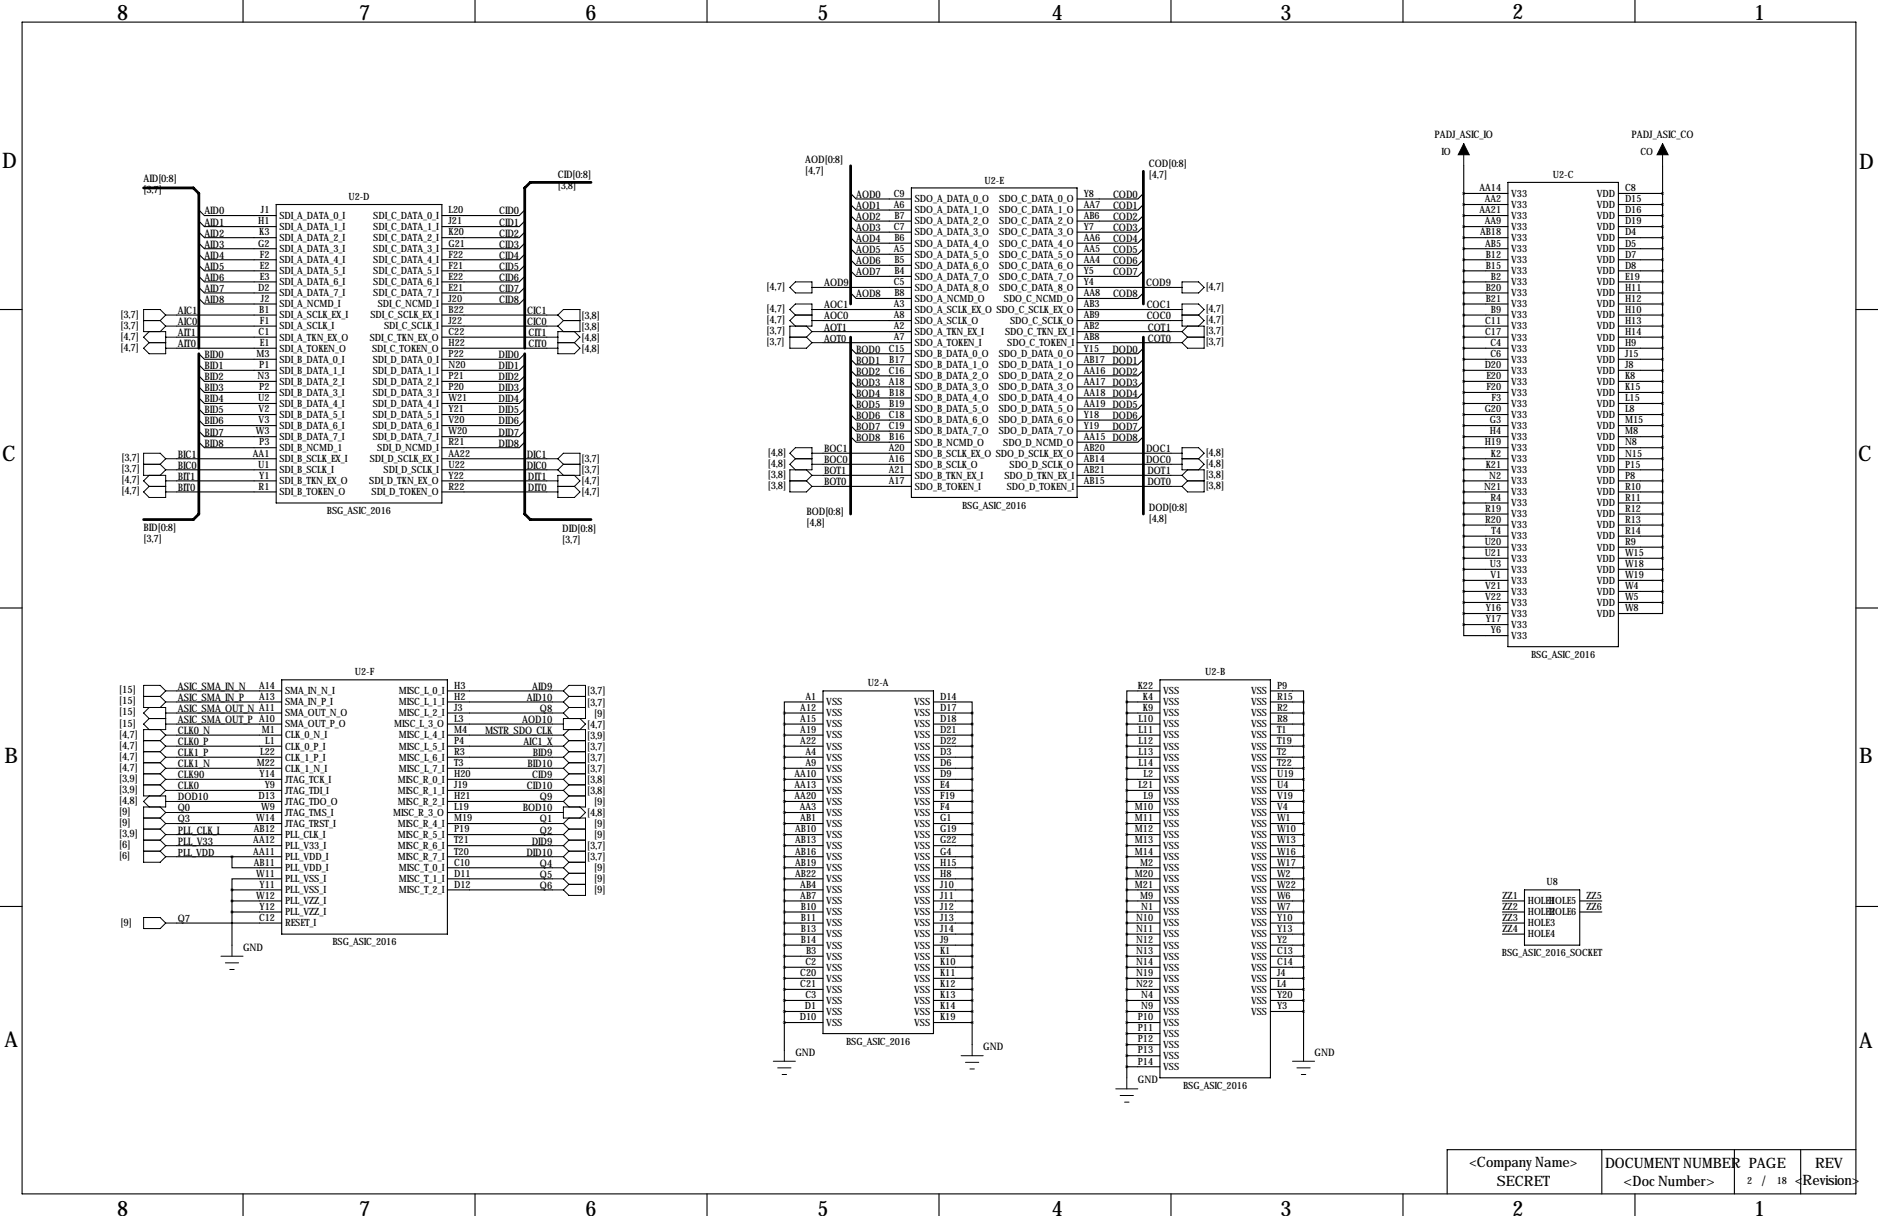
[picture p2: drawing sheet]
<svg xmlns="http://www.w3.org/2000/svg" width="432mm" height="279mm" viewBox="0 0 432 279" stroke-linecap="round" stroke-linejoin="round" font-family="sans-serif">
<defs><g id="words">
<g font-size="4.9">
<text x="26.9" y="4.6">8</text>
<text x="82.5" y="4.6">7</text>
<text x="134.6" y="4.6">6</text>
<text x="188" y="4.6">5</text>
<text x="241.8" y="4.6">4</text>
<text x="294.4" y="4.6">3</text>
<text x="347.7" y="4.3">2</text>
<text x="403.4" y="4.6">1</text>
<text x=".5" y="38.6">D</text>
<text x="427.5" y="38.9">D</text>
<text x=".5" y="105.9">C</text>
<text x="427.2" y="105.9">C</text>
<text x="1" y="175.3">B</text>
<text x="427.5" y="175.3">B</text>
<text x="1" y="240.5">A</text>
<text x="427.5" y="240.8">A</text>
<text x="26.9" y="279.3">8</text>
<text x="82.5" y="279.3">7</text>
<text x="134.6" y="279.3">6</text>
<text x="188" y="279.3">5</text>
<text x="241.8" y="279.3">4</text>
<text x="294.4" y="279.3">3</text>
<text x="347.7" y="279.3">2</text>
<text x="403.4" y="279.3">1</text>
</g>
<g font-size="3.3">
<text x="337.9" y="268.1">&lt;Company Name&gt;</text>
<text x="369.1" y="268.5">DOCUMENT NUMBER PAGE</text>
<text x="417.3" y="268.5">REV</text>
<text x="344.2" y="272.5">SECRET</text>
<text x="373.3" y="272.5">&lt;Doc Number&gt;</text>
<text x="405.1" y="272.5">/</text>
<text x="412.7" y="272.4">&lt;Revision&gt;</text>
</g>
<g font-size="2.4">
<text x="329.8" y="31.8">PADJ_ASIC_IO</text>
<text x="375.1" y="31.8">PADJ_ASIC_CO</text>
<text x="33" y="41.9">AID[0:8]</text>
<text x="128.3" y="40.9">CID[0:8]</text>
<text x="185.2" y="37.3">AOD[0:8]</text>
<text x="185.2" y="39.9">[4,7]</text>
<text x="264.2" y="38.4">COD[0:8]</text>
<text x="264.2" y="40.9">[4,7]</text>
<text x="33" y="44.4">[3,7]</text>
<text x="128.3" y="43.4">[3,8]</text>
<text x="196.8" y="45.5">AOD0</text>
<text x="255.9" y="45.5">COD0</text>
<text x="47" y="49.3">AID0</text>
<text x="47" y="51.8">AID1</text>
<text x="114.8" y="49.3">CID0</text>
<text x="114.8" y="51.8">CID1</text>
<text x="196.8" y="48">AOD1</text>
<text x="196.8" y="50.5">AOD2</text>
<text x="196.8" y="53.1">AOD3</text>
<text x="255.9" y="48">COD1</text>
<text x="255.9" y="50.5">COD2</text>
<text x="255.9" y="53.1">COD3</text>
<text x="47" y="54.4">AID2</text>
<text x="47" y="56.9">AID3</text>
<text x="47" y="59.4">AID4</text>
<text x="114.8" y="54.4">CID2</text>
<text x="114.8" y="56.9">CID3</text>
<text x="114.8" y="59.4">CID4</text>
<text x="196.8" y="55.6">AOD4</text>
<text x="196.8" y="58.2">AOD5</text>
<text x="255.9" y="55.6">COD4</text>
<text x="255.9" y="58.2">COD5</text>
<text x="47" y="62">AID5</text>
<text x="47" y="64.5">AID6</text>
<text x="114.8" y="62">CID5</text>
<text x="114.8" y="64.5">CID6</text>
<text x="189.5" y="65.8">AOD9</text>
<text x="196.8" y="60.7">AOD6</text>
<text x="196.8" y="63.2">AOD7</text>
<text x="255.9" y="60.7">COD6</text>
<text x="255.9" y="63.2">COD7</text>
<text x="263.5" y="65.8">COD9</text>
<text x="47" y="67.1">AID7</text>
<text x="47" y="69.6">AID8</text>
<text x="114.8" y="67.1">CID7</text>
<text x="114.8" y="69.6">CID8</text>
<text x="176.3" y="66.6">[4,7]</text>
<text x="176.3" y="71.7">[4,7]</text>
<text x="189.5" y="70.9">AOC1</text>
<text x="196.8" y="68.3">AOD8</text>
<text x="255.9" y="68.3">COD8</text>
<text x="263.7" y="70.9">COC1</text>
<text x="277.2" y="66.6">[4,7]</text>
<text x="277.2" y="71.7">[4,7]</text>
<text x="27.7" y="73">[3,7]</text>
<text x="27.7" y="75.5">[3,7]</text>
<text x="40.9" y="72.1">AIC1</text>
<text x="40.9" y="74.7">AIC0</text>
<text x="40.9" y="77.2">AIT1</text>
<text x="121.2" y="72.1">CIC1</text>
<text x="121.2" y="74.7">CIC0</text>
<text x="121.5" y="77.2">CIT1</text>
<text x="133.7" y="73.2">[3,8]</text>
<text x="133.7" y="75.7">[3,8]</text>
<text x="176.3" y="76.8">[3,7]</text>
<text x="176.3" y="74.2">[4,7]</text>
<text x="189.5" y="75.9">AOT1</text>
<text x="189.5" y="73.4">AOC0</text>
<text x="263.7" y="73.4">COC0</text>
<text x="263.9" y="75.9">COT1</text>
<text x="277.2" y="76.8">[3,7]</text>
<text x="277.2" y="74.2">[4,7]</text>
<text x="27.7" y="78">[4,7]</text>
<text x="27.7" y="80.6">[4,7]</text>
<text x="40.9" y="79.8">AIT0</text>
<text x="47" y="82.3">BID0</text>
<text x="114.6" y="82.3">DID0</text>
<text x="121.5" y="79.8">CIT0</text>
<text x="133.7" y="78.3">[4,8]</text>
<text x="133.7" y="80.8">[4,8]</text>
<text x="196.8" y="81">BOD0</text>
<text x="196.8" y="83.6">BOD1</text>
<text x="255.8" y="81">DOD0</text>
<text x="263.9" y="78.5">COT0</text>
<text x="277.2" y="79.3">[3,7]</text>
<text x="47" y="84.8">BID1</text>
<text x="47" y="87.4">BID2</text>
<text x="47" y="89.9">BID3</text>
<text x="114.6" y="84.8">DID1</text>
<text x="114.6" y="87.4">DID2</text>
<text x="114.6" y="89.9">DID3</text>
<text x="196.8" y="86.1">BOD2</text>
<text x="196.8" y="88.6">BOD3</text>
<text x="47" y="92.5">BID4</text>
<text x="47" y="95">BID5</text>
<text x="114.6" y="92.5">DID4</text>
<text x="114.6" y="95">DID5</text>
<text x="196.8" y="91.2">BOD4</text>
<text x="196.8" y="93.7">BOD5</text>
<text x="47" y="97.5">BID6</text>
<text x="47" y="100.1">BID7</text>
<text x="114.6" y="97.5">DID6</text>
<text x="114.6" y="100.1">DID7</text>
<text x="196.8" y="96.3">BOD6</text>
<text x="196.8" y="98.8">BOD7</text>
<text x="196.8" y="101.3">BOD8</text>
<text x="255.8" y="96.3">DOD6</text>
<text x="255.8" y="98.8">DOD7</text>
<text x="27.9" y="106">[3,7]</text>
<text x="40.9" y="105.2">BIC1</text>
<text x="40.9" y="107.7">BIC0</text>
<text x="47" y="102.6">BID8</text>
<text x="114.6" y="102.6">DID8</text>
<text x="121.1" y="105.2">DIC1</text>
<text x="121.1" y="107.7">DIC0</text>
<text x="133.7" y="106.2">[3,7]</text>
<text x="176.5" y="104.7">[4,8]</text>
<text x="176.5" y="107.2">[4,8]</text>
<text x="189.5" y="103.9">BOC1</text>
<text x="189.5" y="106.4">BOC0</text>
<text x="263.5" y="103.9">DOC1</text>
<text x="263.5" y="106.4">DOC0</text>
<text x="277.2" y="104.7">[4,8]</text>
<text x="277.2" y="107.2">[4,8]</text>
<text x="27.9" y="111.1">[4,7]</text>
<text x="27.9" y="113.6">[4,7]</text>
<text x="27.9" y="108.5">[3,7]</text>
<text x="40.9" y="110.2">BIT1</text>
<text x="40.9" y="112.8">BIT0</text>
<text x="121.4" y="110.2">DIT1</text>
<text x="121.4" y="112.8">DIT0</text>
<text x="133.7" y="111.3">[4,7]</text>
<text x="133.7" y="113.8">[4,7]</text>
<text x="133.7" y="108.8">[3,7]</text>
<text x="176.5" y="109.8">[3,8]</text>
<text x="176.5" y="112.3">[3,8]</text>
<text x="189.5" y="109">BOT1</text>
<text x="189.5" y="111.5">BOT0</text>
<text x="263.8" y="111.5">DOT0</text>
<text x="263.8" y="109">DOT1</text>
<text x="277.2" y="112.3">[3,8]</text>
<text x="277.2" y="109.8">[3,8]</text>
<text x="185.4" y="118.4">BOD[0:8]</text>
<text x="264.2" y="117.3">DOD[0:8]</text>
<text x="264.2" y="119.9">[4,8]</text>
<text x="33" y="121.9">BID[0:8]</text>
<text x="33" y="124.5">[3,7]</text>
<text x="129.3" y="122.2">DID[0:8]</text>
<text x="129.3" y="124.7">[3,7]</text>
<text x="185.4" y="120.9">[4,8]</text>
<text x="27.4" y="159.3">[15]</text>
<text x="27.4" y="161.9">[15]</text>
<text x="40.9" y="158.5">ASIC_SMA_IN_N</text>
<text x="40.9" y="161">ASIC_SMA_IN_P</text>
<text x="121.2" y="161">AID10</text>
<text x="122.4" y="158.5">AID9</text>
<text x="135" y="159.6">[3,7]</text>
<text x="27.4" y="164.4">[15]</text>
<text x="27.4" y="166.9">[15]</text>
<text x="40.9" y="163.6">ASIC_SMA_OUT_N A11</text>
<text x="40.9" y="166.1">ASIC_SMA_OUT_P A10</text>
<text x="120.1" y="166.1">AOD10</text>
<text x="124.1" y="163.6">Q8</text>
<text x="135" y="162.1">[3,7]</text>
<text x="135" y="167.2">[4,7]</text>
<text x="136.6" y="164.6">[9]</text>
<text x="27.4" y="169.5">[4,7]</text>
<text x="27.4" y="172">[4,7]</text>
<text x="40.9" y="168.7">CLK0_N</text>
<text x="40.9" y="171.2">CLK0_P</text>
<text x="40.9" y="173.7">CLK1_P</text>
<text x="111.5" y="168.7">MSTR_SDO_CLK</text>
<text x="120.3" y="171.2">AIC1_X</text>
<text x="122.5" y="173.7">BID9</text>
<text x="135" y="169.7">[3,9]</text>
<text x="135" y="172.3">[3,7]</text>
<text x="27.4" y="179.6">[3,9]</text>
<text x="27.4" y="174.6">[4,7]</text>
<text x="27.4" y="177.1">[4,7]</text>
<text x="40.9" y="178.8">CLK90</text>
<text x="40.9" y="176.3">CLK1_N</text>
<text x="121.3" y="176.3">BID10</text>
<text x="122.4" y="178.8">CID9</text>
<text x="135" y="174.8">[3,7]</text>
<text x="135" y="177.3">[3,7]</text>
<text x="135" y="179.9">[3,8]</text>
<text x="27.4" y="184.7">[4,8]</text>
<text x="27.4" y="182.2">[3,9]</text>
<text x="40.9" y="183.9">DOD10</text>
<text x="40.9" y="181.4">CLK0</text>
<text x="121.2" y="181.4">CID10</text>
<text x="124.1" y="183.9">Q9</text>
<text x="135" y="182.4">[3,8]</text>
<text x="136.6" y="185">[9]</text>
<text x="27.4" y="187.3">[9]</text>
<text x="27.4" y="189.8">[9]</text>
<text x="40.9" y="191.5">PLL_CLK_I</text>
<text x="40.9" y="186.4">Q0</text>
<text x="40.9" y="189">Q3</text>
<text x="120.2" y="186.4">BOD10</text>
<text x="124.1" y="189">Q1</text>
<text x="124.1" y="191.5">Q2</text>
<text x="135" y="187.5">[4,8]</text>
<text x="136.6" y="190">[9]</text>
<text x="27.4" y="192.3">[3,9]</text>
<text x="27.4" y="194.9">[6]</text>
<text x="40.9" y="194.1">PLL_V33</text>
<text x="121" y="196.6">DID10</text>
<text x="122.2" y="194.1">DID9</text>
<text x="135" y="195.1">[3,7]</text>
<text x="135" y="197.7">[3,7]</text>
<text x="136.6" y="192.6">[9]</text>
<text x="124.1" y="199.1">Q4</text>
<text x="124.1" y="201.7">Q5</text>
<text x="136.6" y="200.2">[9]</text>
<text x="136.6" y="202.7">[9]</text>
<text x="124.1" y="204.2">Q6</text>
<text x="136.6" y="205.3">[9]</text>
<text x="27.7" y="212.7">[9]</text>
<text x="40.9" y="211.8">Q7</text>
<text x="55.9" y="218.4">GND</text>
<text x="182.9" y="242.6">GND</text>
<text x="226.1" y="241.3">GND</text>
<text x="302.3" y="242.6">GND</text>
<text x="261.6" y="248.9">GND</text>
</g>
<g font-size="2.3">
<text x="331.5" y="35.6">IO</text>
<text x="377.2" y="35.6">CO</text>
<text x="357" y="40.9">U2-C</text>
<text x="80.1" y="46">U2-D</text>
<text x="205.5" y="45.2">C9</text>
<text x="205.5" y="47.8">A6</text>
<text x="210.3" y="46.5">SDO_A_DATA_0_O</text>
<text x="226.4" y="42.2">U2-E</text>
<text x="229.8" y="46.5">SDO_C_DATA_0_O</text>
<text x="249.2" y="45.2">Y8</text>
<text x="249.2" y="47.8">AA7</text>
<text x="340.2" y="43.9">AA14</text>
<text x="341.4" y="46.5">AA2</text>
<text x="347.5" y="45.2">V33</text>
<text x="347.5" y="47.8">V33</text>
<text x="367.1" y="45.2">VDD</text>
<text x="367.1" y="47.8">VDD</text>
<text x="373.6" y="43.9">C8</text>
<text x="373.6" y="46.5">D15</text>
<text x="59.3" y="51.6">H1</text>
<text x="60" y="49">J1</text>
<text x="64.3" y="50.3">SDI_A_DATA_0_I</text>
<text x="64.3" y="52.8">SDI_A_DATA_1_I</text>
<text x="85.8" y="50.3">SDI_C_DATA_0_I</text>
<text x="85.8" y="52.8">SDI_C_DATA_1_I</text>
<text x="103.1" y="49">L20</text>
<text x="103.1" y="51.6">J21</text>
<text x="205.5" y="52.8">C7</text>
<text x="205.7" y="50.3">B7</text>
<text x="210.3" y="49">SDO_A_DATA_1_O</text>
<text x="210.3" y="51.6">SDO_A_DATA_2_O</text>
<text x="229.8" y="49">SDO_C_DATA_1_O</text>
<text x="229.8" y="51.6">SDO_C_DATA_2_O</text>
<text x="249.2" y="50.3">AB6</text>
<text x="249.2" y="52.8">Y7</text>
<text x="340.2" y="49">AA21</text>
<text x="341.4" y="51.6">AA9</text>
<text x="347.5" y="50.3">V33</text>
<text x="347.5" y="52.8">V33</text>
<text x="367.1" y="50.3">VDD</text>
<text x="367.1" y="52.8">VDD</text>
<text x="373.6" y="49">D16</text>
<text x="373.6" y="51.6">D19</text>
<text x="59.3" y="56.6">G2</text>
<text x="59.6" y="54.1">K3</text>
<text x="59.7" y="59.2">F2</text>
<text x="64.3" y="55.4">SDI_A_DATA_2_I</text>
<text x="64.3" y="57.9">SDI_A_DATA_3_I</text>
<text x="85.8" y="55.4">SDI_C_DATA_2_I</text>
<text x="85.8" y="57.9">SDI_C_DATA_3_I</text>
<text x="103.1" y="54.1">K20</text>
<text x="103.1" y="56.6">G21</text>
<text x="103.1" y="59.2">F22</text>
<text x="205.5" y="57.9">A5</text>
<text x="205.7" y="55.4">B6</text>
<text x="210.3" y="54.1">SDO_A_DATA_3_O</text>
<text x="210.3" y="56.6">SDO_A_DATA_4_O</text>
<text x="210.3" y="59.2">SDO_A_DATA_5_O</text>
<text x="229.8" y="54.1">SDO_C_DATA_3_O</text>
<text x="229.8" y="56.6">SDO_C_DATA_4_O</text>
<text x="229.8" y="59.2">SDO_C_DATA_5_O</text>
<text x="249.2" y="55.4">AA6</text>
<text x="249.2" y="57.9">AA5</text>
<text x="340.3" y="54.1">AB18</text>
<text x="341.5" y="56.6">AB5</text>
<text x="341.6" y="59.2">B12</text>
<text x="347.5" y="55.4">V33</text>
<text x="347.5" y="57.9">V33</text>
<text x="367.1" y="55.4">VDD</text>
<text x="367.1" y="57.9">VDD</text>
<text x="373.6" y="54.1">D4</text>
<text x="373.6" y="56.6">D5</text>
<text x="373.6" y="59.2">D7</text>
<text x="59.7" y="61.7">E2</text>
<text x="59.7" y="64.3">E3</text>
<text x="64.3" y="60.5">SDI_A_DATA_4_I</text>
<text x="64.3" y="63">SDI_A_DATA_5_I</text>
<text x="64.3" y="65.5">SDI_A_DATA_6_I</text>
<text x="85.8" y="60.5">SDI_C_DATA_4_I</text>
<text x="85.8" y="63">SDI_C_DATA_5_I</text>
<text x="85.8" y="65.5">SDI_C_DATA_6_I</text>
<text x="103.1" y="61.7">F21</text>
<text x="103.1" y="64.3">E22</text>
<text x="205.5" y="65.5">C5</text>
<text x="205.7" y="60.5">B5</text>
<text x="205.7" y="63">B4</text>
<text x="210.3" y="61.7">SDO_A_DATA_6_O</text>
<text x="210.3" y="64.3">SDO_A_DATA_7_O</text>
<text x="229.8" y="61.7">SDO_C_DATA_6_O</text>
<text x="229.8" y="64.3">SDO_C_DATA_7_O</text>
<text x="249.2" y="60.5">AA4</text>
<text x="249.2" y="63">Y5</text>
<text x="249.2" y="65.5">Y4</text>
<text x="341.6" y="61.7">B15</text>
<text x="342.8" y="64.3">B2</text>
<text x="347.5" y="60.5">V33</text>
<text x="347.5" y="63">V33</text>
<text x="347.5" y="65.5">V33</text>
<text x="367.1" y="60.5">VDD</text>
<text x="367.1" y="63">VDD</text>
<text x="367.1" y="65.5">VDD</text>
<text x="373.6" y="61.7">D8</text>
<text x="373.6" y="64.3">E19</text>
<text x="59.3" y="66.8">D2</text>
<text x="59.6" y="71.9">B1</text>
<text x="60" y="69.3">J2</text>
<text x="64.3" y="68.1">SDI_A_DATA_7_I</text>
<text x="64.3" y="70.6">SDI_A_NCMD_I</text>
<text x="85.8" y="68.1">SDI_C_DATA_7_I</text>
<text x="86.9" y="70.6">SDI_C_NCMD_I</text>
<text x="103.1" y="66.8">E21</text>
<text x="103.1" y="69.3">J20</text>
<text x="103.1" y="71.9">B22</text>
<text x="205.5" y="70.6">A3</text>
<text x="205.7" y="68.1">B8</text>
<text x="210.3" y="66.8">SDO_A_DATA_8_O</text>
<text x="210.3" y="69.3">SDO_A_NCMD_O</text>
<text x="210.3" y="71.9">SDO_A_SCLK_EX_O SDO_C_SCLK_EX_O</text>
<text x="229.8" y="66.8">SDO_C_DATA_8_O</text>
<text x="230.8" y="69.3">SDO_C_NCMD_O</text>
<text x="249.2" y="68.1">AA8</text>
<text x="249.2" y="70.6">AB3</text>
<text x="341.6" y="66.8">B20</text>
<text x="341.6" y="69.3">B21</text>
<text x="342.8" y="71.9">B9</text>
<text x="347.5" y="68.1">V33</text>
<text x="347.5" y="70.6">V33</text>
<text x="367.1" y="68.1">VDD</text>
<text x="367.1" y="70.6">VDD</text>
<text x="373.6" y="66.8">H11</text>
<text x="373.6" y="69.3">H12</text>
<text x="373.6" y="71.9">H10</text>
<text x="59.5" y="77">C1</text>
<text x="59.7" y="74.4">F1</text>
<text x="64.3" y="73.2">SDI_A_SCLK_EX_I</text>
<text x="64.3" y="75.7">SDI_A_SCLK_I</text>
<text x="85.2" y="73.2">SDI_C_SCLK_EX_I</text>
<text x="88.3" y="75.7">SDI_C_SCLK_I</text>
<text x="103.1" y="74.4">J22</text>
<text x="103.1" y="77">C22</text>
<text x="205.5" y="73.2">A8</text>
<text x="205.5" y="75.7">A2</text>
<text x="210.3" y="74.4">SDO_A_SCLK_O</text>
<text x="210.3" y="77">SDO_A_TKN_EX_I</text>
<text x="231.1" y="77">SDO_C_TKN_EX_I</text>
<text x="232.3" y="74.4">SDO_C_SCLK_O</text>
<text x="249.2" y="73.2">AB9</text>
<text x="249.2" y="75.7">AB2</text>
<text x="341.5" y="74.4">C11</text>
<text x="341.5" y="77">C17</text>
<text x="347.5" y="73.2">V33</text>
<text x="347.5" y="75.7">V33</text>
<text x="367.1" y="73.2">VDD</text>
<text x="367.1" y="75.7">VDD</text>
<text x="373.6" y="74.4">H13</text>
<text x="373.6" y="77">H14</text>
<text x="58.9" y="82">M3</text>
<text x="59.7" y="79.5">E1</text>
<text x="64.3" y="78.2">SDI_A_TKN_EX_O</text>
<text x="64.3" y="80.8">SDI_A_TOKEN_O</text>
<text x="64.3" y="83.3">SDI_B_DATA_0_I</text>
<text x="85" y="78.2">SDI_C_TKN_EX_O</text>
<text x="85.6" y="80.8">SDI_C_TOKEN_O</text>
<text x="85.7" y="83.3">SDI_D_DATA_0_I</text>
<text x="103.1" y="79.5">H22</text>
<text x="103.1" y="82">P22</text>
<text x="176.3" y="79.3">[3,7]</text>
<text x="189.5" y="78.5">AOT0</text>
<text x="204.3" y="80.8">C15</text>
<text x="204.5" y="83.3">B17</text>
<text x="205.5" y="78.2">A7</text>
<text x="210.3" y="79.5">SDO_A_TOKEN_I</text>
<text x="210.3" y="82">SDO_B_DATA_0_O</text>
<text x="229.6" y="82">SDO_D_DATA_0_O</text>
<text x="231.6" y="79.5">SDO_C_TOKEN_I</text>
<text x="249.2" y="78.2">AB8</text>
<text x="249.2" y="80.8">Y15</text>
<text x="249.2" y="83.3">AB17 DOD1</text>
<text x="342.7" y="79.5">C4</text>
<text x="342.7" y="82">C6</text>
<text x="347.5" y="78.2">V33</text>
<text x="347.5" y="80.8">V33</text>
<text x="347.5" y="83.3">V33</text>
<text x="367.1" y="78.2">VDD</text>
<text x="367.1" y="80.8">VDD</text>
<text x="367.1" y="83.3">VDD</text>
<text x="373.6" y="79.5">H9</text>
<text x="373.6" y="82">J15</text>
<text x="59.2" y="87.1">N3</text>
<text x="59.6" y="84.6">P1</text>
<text x="59.6" y="89.7">P2</text>
<text x="64.3" y="85.9">SDI_B_DATA_1_I</text>
<text x="64.3" y="88.4">SDI_B_DATA_2_I</text>
<text x="85.7" y="85.9">SDI_D_DATA_1_I</text>
<text x="85.7" y="88.4">SDI_D_DATA_2_I</text>
<text x="103.1" y="84.6">N20</text>
<text x="103.1" y="87.1">P21</text>
<text x="103.1" y="89.7">P20</text>
<text x="204.3" y="85.9">C16</text>
<text x="204.3" y="88.4">A18</text>
<text x="210.3" y="84.6">SDO_B_DATA_1_O</text>
<text x="210.3" y="87.1">SDO_B_DATA_2_O</text>
<text x="210.3" y="89.7">SDO_B_DATA_3_O</text>
<text x="229.6" y="84.6">SDO_D_DATA_1_O</text>
<text x="229.6" y="87.1">SDO_D_DATA_2_O</text>
<text x="229.6" y="89.7">SDO_D_DATA_3_O</text>
<text x="249.2" y="85.9">AA16 DOD2</text>
<text x="249.2" y="88.4">AA17 DOD3</text>
<text x="341.4" y="84.6">D20</text>
<text x="341.8" y="87.1">E20</text>
<text x="341.8" y="89.7">F20</text>
<text x="347.5" y="85.9">V33</text>
<text x="347.5" y="88.4">V33</text>
<text x="367.1" y="85.9">VDD</text>
<text x="367.1" y="88.4">VDD</text>
<text x="373.6" y="84.6">J8</text>
<text x="373.6" y="87.1">K8</text>
<text x="373.6" y="89.7">K15</text>
<text x="59.3" y="92.2">U2</text>
<text x="59.5" y="94.7">V2</text>
<text x="64.3" y="90.9">SDI_B_DATA_3_I</text>
<text x="64.3" y="93.5">SDI_B_DATA_4_I</text>
<text x="85.7" y="90.9">SDI_D_DATA_3_I</text>
<text x="85.7" y="93.5">SDI_D_DATA_4_I</text>
<text x="103.1" y="92.2">W21</text>
<text x="103.1" y="94.7">Y21</text>
<text x="204.5" y="90.9">B18</text>
<text x="204.5" y="93.5">B19</text>
<text x="210.3" y="92.2">SDO_B_DATA_4_O</text>
<text x="210.3" y="94.7">SDO_B_DATA_5_O</text>
<text x="229.6" y="92.2">SDO_D_DATA_4_O</text>
<text x="229.6" y="94.7">SDO_D_DATA_5_O</text>
<text x="249.2" y="90.9">AA18 DOD4</text>
<text x="249.2" y="93.5">AA19 DOD5</text>
<text x="341.4" y="94.7">G20</text>
<text x="342.9" y="92.2">F3</text>
<text x="347.5" y="90.9">V33</text>
<text x="347.5" y="93.5">V33</text>
<text x="367.1" y="90.9">VDD</text>
<text x="367.1" y="93.5">VDD</text>
<text x="373.6" y="92.2">L15</text>
<text x="373.6" y="94.7">L8</text>
<text x="58.8" y="99.8">W3</text>
<text x="59.5" y="97.3">V3</text>
<text x="64.3" y="96">SDI_B_DATA_5_I</text>
<text x="64.3" y="98.6">SDI_B_DATA_6_I</text>
<text x="64.3" y="101.1">SDI_B_DATA_7_I</text>
<text x="85.7" y="96">SDI_D_DATA_5_I</text>
<text x="85.7" y="98.6">SDI_D_DATA_6_I</text>
<text x="85.7" y="101.1">SDI_D_DATA_7_I</text>
<text x="103.1" y="97.3">V20</text>
<text x="103.1" y="99.8">W20</text>
<text x="204.3" y="96">C18</text>
<text x="204.3" y="98.6">C19</text>
<text x="204.5" y="101.1">B16</text>
<text x="210.3" y="97.3">SDO_B_DATA_6_O</text>
<text x="210.3" y="99.8">SDO_B_DATA_7_O</text>
<text x="229.6" y="97.3">SDO_D_DATA_6_O</text>
<text x="229.6" y="99.8">SDO_D_DATA_7_O</text>
<text x="249.2" y="96">Y18</text>
<text x="249.2" y="98.6">Y19</text>
<text x="249.2" y="101.1">AA15 DOD8</text>
<text x="342.6" y="97.3">G3</text>
<text x="342.6" y="99.8">H4</text>
<text x="347.5" y="96">V33</text>
<text x="347.5" y="98.6">V33</text>
<text x="347.5" y="101.1">V33</text>
<text x="367.1" y="96">VDD</text>
<text x="367.1" y="98.6">VDD</text>
<text x="367.1" y="101.1">VDD</text>
<text x="373.6" y="97.3">M15</text>
<text x="373.6" y="99.8">M8</text>
<text x="58.2" y="104.9">AA1</text>
<text x="59.3" y="107.4">U1</text>
<text x="59.6" y="102.4">P3</text>
<text x="64.3" y="103.6">SDI_B_NCMD_1</text>
<text x="64.3" y="106.2">SDI_B_SCLK_EX_I</text>
<text x="85" y="106.2">SDI_D_SCLK_EX_I</text>
<text x="86.7" y="103.6">SDI_D_NCMD_I</text>
<text x="103.1" y="102.4">R21</text>
<text x="103.1" y="104.9">AA22</text>
<text x="103.1" y="107.4">U22</text>
<text x="204.3" y="103.6">A20</text>
<text x="204.3" y="106.2">A16</text>
<text x="210.3" y="102.4">SDO_B_NCMD_O</text>
<text x="210.3" y="104.9">SDO_B_SCLK_EX_O SDO_D_SCLK_EX_O</text>
<text x="210.3" y="107.4">SDO_B_SCLK_O</text>
<text x="230.7" y="102.4">SDO_D_NCMD_O</text>
<text x="232.1" y="107.4">SDO_D_SCLK_O</text>
<text x="249.2" y="103.6">AB20</text>
<text x="249.2" y="106.2">AB14</text>
<text x="341.4" y="102.4">H19</text>
<text x="341.6" y="107.4">K21</text>
<text x="342.8" y="104.9">K2</text>
<text x="347.5" y="103.6">V33</text>
<text x="347.5" y="106.2">V33</text>
<text x="367.1" y="103.6">VDD</text>
<text x="367.1" y="106.2">VDD</text>
<text x="373.6" y="102.4">N8</text>
<text x="373.6" y="104.9">N15</text>
<text x="373.6" y="107.4">P15</text>
<text x="59.5" y="112.5">R1</text>
<text x="59.6" y="110">Y1</text>
<text x="64.3" y="108.7">SDI_B_SCLK_I</text>
<text x="64.3" y="111.3">SDI_B_TKN_EX_O</text>
<text x="64.3" y="113.8">SDI_B_TOKEN_O</text>
<text x="84.9" y="111.3">SDI_D_TKN_EX_O</text>
<text x="85.4" y="113.8">SDI_D_TOKEN_O</text>
<text x="88.2" y="108.7">SDI_D_SCLK_I</text>
<text x="103.1" y="110">Y22</text>
<text x="103.1" y="112.5">R22</text>
<text x="204.3" y="108.7">A21</text>
<text x="204.3" y="111.3">A17</text>
<text x="210.3" y="110">SDO_B_TKN_EX_I</text>
<text x="210.3" y="112.5">SDO_B_TOKEN_I</text>
<text x="230.9" y="110">SDO_D_TKN_EX_I</text>
<text x="231.5" y="112.5">SDO_D_TOKEN_I</text>
<text x="249.2" y="108.7">AB21</text>
<text x="249.2" y="111.3">AB15</text>
<text x="341.2" y="112.5">N21</text>
<text x="342.4" y="110">N2</text>
<text x="347.5" y="108.7">V33</text>
<text x="347.5" y="111.3">V33</text>
<text x="347.5" y="113.8">V33</text>
<text x="367.1" y="108.7">VDD</text>
<text x="367.1" y="111.3">VDD</text>
<text x="367.1" y="113.8">VDD</text>
<text x="373.6" y="110">P8</text>
<text x="373.6" y="112.5">R10</text>
<text x="75.2" y="118.1">BSG_ASIC_2016</text>
<text x="221.2" y="116.8">BSG_ASIC_2016</text>
<text x="341.5" y="117.6">R19</text>
<text x="342.7" y="115.1">R4</text>
<text x="347.5" y="116.3">V33</text>
<text x="347.5" y="118.9">V33</text>
<text x="367.1" y="116.3">VDD</text>
<text x="367.1" y="118.9">VDD</text>
<text x="373.6" y="115.1">R11</text>
<text x="373.6" y="117.6">R12</text>
<text x="341.4" y="125.2">U20</text>
<text x="341.5" y="120.1">R20</text>
<text x="342.9" y="122.7">T4</text>
<text x="347.5" y="121.4">V33</text>
<text x="347.5" y="124">V33</text>
<text x="367.1" y="121.4">VDD</text>
<text x="367.1" y="124">VDD</text>
<text x="373.6" y="120.1">R13</text>
<text x="373.6" y="122.7">R14</text>
<text x="373.6" y="125.2">R9</text>
<text x="341.4" y="127.8">U21</text>
<text x="342.6" y="130.3">U3</text>
<text x="347.5" y="126.5">V33</text>
<text x="347.5" y="129">V33</text>
<text x="347.5" y="131.6">V33</text>
<text x="367.1" y="126.5">VDD</text>
<text x="367.1" y="129">VDD</text>
<text x="367.1" y="131.6">VDD</text>
<text x="373.6" y="127.8">W15</text>
<text x="373.6" y="130.3">W18</text>
<text x="341.5" y="135.4">V21</text>
<text x="341.5" y="137.9">V22</text>
<text x="342.7" y="132.8">V1</text>
<text x="347.5" y="134.1">V33</text>
<text x="347.5" y="136.7">V33</text>
<text x="367.1" y="134.1">VDD</text>
<text x="367.1" y="136.7">VDD</text>
<text x="373.6" y="132.8">W19</text>
<text x="373.6" y="135.4">W4</text>
<text x="373.6" y="137.9">W5</text>
<text x="341.6" y="140.5">Y16</text>
<text x="341.6" y="143">Y17</text>
<text x="347.5" y="139.2">V33</text>
<text x="347.5" y="141.7">V33</text>
<text x="367.1" y="139.2">VDD</text>
<text x="367.1" y="141.7">VDD</text>
<text x="373.6" y="140.5">W8</text>
<text x="342.8" y="145.5">Y6</text>
<text x="347.5" y="144.3">V33</text>
<text x="347.5" y="146.8">V33</text>
<text x="81.6" y="155.2">U2-F</text>
<text x="277.1" y="155.2">U2-B</text>
<text x="352" y="151.1">BSG_ASIC_2016</text>
<text x="59.6" y="158.2">A14</text>
<text x="59.6" y="160.8">A13</text>
<text x="65.5" y="159.5">SMA_IN_N_I</text>
<text x="91.7" y="159.5">MISC_L_0_I</text>
<text x="104.4" y="158.2">H3</text>
<text x="104.4" y="160.8">H2</text>
<text x="185.2" y="160.8">A1</text>
<text x="199.6" y="157.7">U2-A</text>
<text x="216.2" y="160.8">D14</text>
<text x="261.6" y="158.2">K22</text>
<text x="262.8" y="160.8">K4</text>
<text x="267.5" y="159.5">VSS</text>
<text x="287.6" y="159.5">VSS</text>
<text x="293.6" y="158.2">P9</text>
<text x="293.6" y="160.8">R15</text>
<text x="65.5" y="162.1">SMA_IN_P_I</text>
<text x="65.5" y="164.6">SMA_OUT_N_O</text>
<text x="65.5" y="167.1">SMA_OUT_P_O</text>
<text x="90.6" y="167.1">MISC_L_3_O</text>
<text x="91.7" y="162.1">MISC_L_1_I</text>
<text x="91.7" y="164.6">MISC_L_2_I</text>
<text x="104.4" y="163.3">J3</text>
<text x="104.4" y="165.9">L3</text>
<text x="184" y="163.3">A12</text>
<text x="184" y="165.9">A15</text>
<text x="190" y="162.1">VSS</text>
<text x="190" y="164.6">VSS</text>
<text x="190" y="167.1">VSS</text>
<text x="210.2" y="162.1">VSS</text>
<text x="210.2" y="164.6">VSS</text>
<text x="210.2" y="167.1">VSS</text>
<text x="216.2" y="163.3">D17</text>
<text x="216.2" y="165.9">D18</text>
<text x="261.7" y="165.9">L10</text>
<text x="262.8" y="163.3">K9</text>
<text x="267.5" y="162.1">VSS</text>
<text x="267.5" y="164.6">VSS</text>
<text x="267.5" y="167.1">VSS</text>
<text x="287.6" y="162.1">VSS</text>
<text x="287.6" y="164.6">VSS</text>
<text x="287.6" y="167.1">VSS</text>
<text x="293.6" y="163.3">R2</text>
<text x="293.6" y="165.9">R8</text>
<text x="59.8" y="173.5">L22</text>
<text x="60.2" y="168.4">M1</text>
<text x="61" y="170.9">L1</text>
<text x="65.5" y="169.7">CLK_0_N_I</text>
<text x="65.5" y="172.2">CLK_0_P_I</text>
<text x="91.7" y="169.7">MISC_L_4_I</text>
<text x="91.7" y="172.2">MISC_L_5_I</text>
<text x="104.4" y="168.4">M4</text>
<text x="104.4" y="170.9">P4</text>
<text x="104.4" y="173.5">R3</text>
<text x="184" y="168.4">A19</text>
<text x="184" y="170.9">A22</text>
<text x="185.2" y="173.5">A4</text>
<text x="190" y="169.7">VSS</text>
<text x="190" y="172.2">VSS</text>
<text x="210.2" y="169.7">VSS</text>
<text x="210.2" y="172.2">VSS</text>
<text x="216.2" y="168.4">D21</text>
<text x="216.2" y="170.9">D22</text>
<text x="216.2" y="173.5">D3</text>
<text x="261.7" y="168.4">L11</text>
<text x="261.7" y="170.9">L12</text>
<text x="261.7" y="173.5">L13</text>
<text x="267.5" y="169.7">VSS</text>
<text x="267.5" y="172.2">VSS</text>
<text x="287.6" y="169.7">VSS</text>
<text x="287.6" y="172.2">VSS</text>
<text x="293.6" y="168.4">T1</text>
<text x="293.6" y="170.9">T19</text>
<text x="293.6" y="173.5">T2</text>
<text x="59" y="176">M22</text>
<text x="59.7" y="178.6">Y14</text>
<text x="65.5" y="174.8">CLK_1_P_I</text>
<text x="65.5" y="177.3">CLK_1_N_I</text>
<text x="65.5" y="179.8">JTAG_TCK_I</text>
<text x="91.4" y="179.8">MISC_R_0_I</text>
<text x="91.7" y="174.8">MISC_L_6_I</text>
<text x="91.7" y="177.3">MISC_L_7_I</text>
<text x="104.4" y="176">T3</text>
<text x="104.4" y="178.6">H20</text>
<text x="182.7" y="178.6">AA10</text>
<text x="185.2" y="176">A9</text>
<text x="190" y="174.8">VSS</text>
<text x="190" y="177.3">VSS</text>
<text x="190" y="179.8">VSS</text>
<text x="210.2" y="174.8">VSS</text>
<text x="210.2" y="177.3">VSS</text>
<text x="210.2" y="179.8">VSS</text>
<text x="216.2" y="176">D6</text>
<text x="216.2" y="178.6">D9</text>
<text x="261.7" y="176">L14</text>
<text x="262.9" y="178.6">L2</text>
<text x="267.5" y="174.8">VSS</text>
<text x="267.5" y="177.3">VSS</text>
<text x="267.5" y="179.8">VSS</text>
<text x="287.6" y="174.8">VSS</text>
<text x="287.6" y="177.3">VSS</text>
<text x="287.6" y="179.8">VSS</text>
<text x="293.6" y="176">T22</text>
<text x="293.6" y="178.6">U19</text>
<text x="59.4" y="183.6">D13</text>
<text x="60.9" y="181.1">Y9</text>
<text x="65.5" y="182.4">JTAG_TDI_I</text>
<text x="65.5" y="184.9">JTAG_TDO_O</text>
<text x="91.4" y="182.4">MISC_R_1_I</text>
<text x="91.4" y="184.9">MISC_R_2_I</text>
<text x="104.4" y="181.1">J19</text>
<text x="104.4" y="183.6">H21</text>
<text x="182.7" y="181.1">AA13</text>
<text x="182.7" y="183.6">AA20</text>
<text x="190" y="182.4">VSS</text>
<text x="190" y="184.9">VSS</text>
<text x="210.2" y="182.4">VSS</text>
<text x="210.2" y="184.9">VSS</text>
<text x="216.2" y="181.1">E4</text>
<text x="216.2" y="183.6">F19</text>
<text x="261.7" y="181.1">L21</text>
<text x="262.9" y="183.6">L9</text>
<text x="267.5" y="182.4">VSS</text>
<text x="267.5" y="184.9">VSS</text>
<text x="287.6" y="182.4">VSS</text>
<text x="287.6" y="184.9">VSS</text>
<text x="293.6" y="181.1">U4</text>
<text x="293.6" y="183.6">V19</text>
<text x="58.4" y="191.3">AB12</text>
<text x="58.9" y="188.7">W14</text>
<text x="60.1" y="186.2">W9</text>
<text x="65.5" y="187.5">JTAG_TMS_I</text>
<text x="65.5" y="190">JTAG_TRST_I</text>
<text x="90.4" y="187.5">MISC_R_3_O</text>
<text x="91.4" y="190">MISC_R_4_I</text>
<text x="104.4" y="186.2">L19</text>
<text x="104.4" y="188.7">M19</text>
<text x="104.4" y="191.3">P19</text>
<text x="182.8" y="191.3">AB10</text>
<text x="183.9" y="186.2">AA3</text>
<text x="184" y="188.7">AB1</text>
<text x="190" y="187.5">VSS</text>
<text x="190" y="190">VSS</text>
<text x="210.2" y="187.5">VSS</text>
<text x="210.2" y="190">VSS</text>
<text x="216.2" y="186.2">F4</text>
<text x="216.2" y="188.7">G1</text>
<text x="216.2" y="191.3">G19</text>
<text x="261" y="186.2">M10</text>
<text x="261" y="188.7">M11</text>
<text x="261" y="191.3">M12</text>
<text x="267.5" y="187.5">VSS</text>
<text x="267.5" y="190">VSS</text>
<text x="287.6" y="187.5">VSS</text>
<text x="287.6" y="190">VSS</text>
<text x="293.6" y="186.2">V4</text>
<text x="293.6" y="188.7">W1</text>
<text x="293.6" y="191.3">W10</text>
<text x="27.4" y="197.4">[6]</text>
<text x="40.9" y="196.6">PLL_VDD</text>
<text x="58.2" y="193.8">AA12</text>
<text x="58.2" y="196.3">AA11</text>
<text x="65.5" y="192.5">PLL_CLK_I</text>
<text x="65.5" y="195.1">PLL_V33_I</text>
<text x="65.5" y="197.6">PLL_VDD_I</text>
<text x="91.4" y="192.5">MISC_R_5_I</text>
<text x="91.4" y="195.1">MISC_R_6_I</text>
<text x="91.4" y="197.6">MISC_R_7_I</text>
<text x="104.4" y="193.8">T21</text>
<text x="104.4" y="196.3">T20</text>
<text x="182.8" y="193.8">AB13</text>
<text x="182.8" y="196.3">AB16</text>
<text x="190" y="192.5">VSS</text>
<text x="190" y="195.1">VSS</text>
<text x="190" y="197.6">VSS</text>
<text x="210.2" y="192.5">VSS</text>
<text x="210.2" y="195.1">VSS</text>
<text x="210.2" y="197.6">VSS</text>
<text x="216.2" y="193.8">G22</text>
<text x="216.2" y="196.3">G4</text>
<text x="261" y="193.8">M13</text>
<text x="261" y="196.3">M14</text>
<text x="267.5" y="192.5">VSS</text>
<text x="267.5" y="195.1">VSS</text>
<text x="267.5" y="197.6">VSS</text>
<text x="287.6" y="192.5">VSS</text>
<text x="287.6" y="195.1">VSS</text>
<text x="287.6" y="197.6">VSS</text>
<text x="293.6" y="193.8">W13</text>
<text x="293.6" y="196.3">W16</text>
<text x="58.4" y="198.9">AB11</text>
<text x="58.9" y="201.4">W11</text>
<text x="59.7" y="204">Y11</text>
<text x="65.5" y="200.2">PLL_VDD_I</text>
<text x="65.5" y="202.7">PLL_VSS_I</text>
<text x="91.7" y="200.2">MISC_T_0_I</text>
<text x="91.7" y="202.7">MISC_T_1_I</text>
<text x="104.4" y="198.9">C10</text>
<text x="104.4" y="201.4">D11</text>
<text x="104.4" y="204">D12</text>
<text x="182.8" y="198.9">AB19</text>
<text x="182.8" y="201.4">AB22</text>
<text x="184" y="204">AB4</text>
<text x="190" y="200.2">VSS</text>
<text x="190" y="202.7">VSS</text>
<text x="210.2" y="200.2">VSS</text>
<text x="210.2" y="202.7">VSS</text>
<text x="216.2" y="198.9">H15</text>
<text x="216.2" y="201.4">H8</text>
<text x="216.2" y="204">J10</text>
<text x="261" y="201.4">M20</text>
<text x="261" y="204">M21</text>
<text x="262.1" y="198.9">M2</text>
<text x="267.5" y="200.2">VSS</text>
<text x="267.5" y="202.7">VSS</text>
<text x="287.6" y="200.2">VSS</text>
<text x="287.6" y="202.7">VSS</text>
<text x="293.6" y="198.9">W17</text>
<text x="293.6" y="201.4">W2</text>
<text x="293.6" y="204">W22</text>
<text x="355.6" y="203.5">U8</text>
<text x="58.9" y="206.5">W12</text>
<text x="59.7" y="209">Y12</text>
<text x="65.5" y="205.2">PLL_VSS_I</text>
<text x="65.5" y="207.8">PLL_VZZ_I</text>
<text x="91.7" y="205.2">MISC_T_2_I</text>
<text x="184" y="206.5">AB7</text>
<text x="184.1" y="209">B10</text>
<text x="190" y="205.2">VSS</text>
<text x="190" y="207.8">VSS</text>
<text x="210.2" y="205.2">VSS</text>
<text x="210.2" y="207.8">VSS</text>
<text x="216.2" y="206.5">J11</text>
<text x="216.2" y="209">J12</text>
<text x="262.1" y="206.5">M9</text>
<text x="262.4" y="209">N1</text>
<text x="267.5" y="205.2">VSS</text>
<text x="267.5" y="207.8">VSS</text>
<text x="287.6" y="205.2">VSS</text>
<text x="287.6" y="207.8">VSS</text>
<text x="293.6" y="206.5">W6</text>
<text x="293.6" y="209">W7</text>
<text x="345.4" y="206.5">ZZ1</text>
<text x="345.4" y="209">ZZ2</text>
<text x="351.3" y="207.8">HOLE1</text>
<text x="356.1" y="207.8">HOLE5</text>
<text x="364.7" y="206.5">ZZ5</text>
<text x="364.7" y="209">ZZ6</text>
<text x="59.6" y="211.6">C12</text>
<text x="65.5" y="210.3">PLL_VZZ_I</text>
<text x="65.5" y="212.9">RESET_I</text>
<text x="184.1" y="211.6">B11</text>
<text x="184.1" y="214.1">B13</text>
<text x="190" y="210.3">VSS</text>
<text x="190" y="212.9">VSS</text>
<text x="190" y="215.4">VSS</text>
<text x="210.2" y="210.3">VSS</text>
<text x="210.2" y="212.9">VSS</text>
<text x="210.2" y="215.4">VSS</text>
<text x="216.2" y="211.6">J13</text>
<text x="216.2" y="214.1">J14</text>
<text x="261.2" y="211.6">N10</text>
<text x="261.2" y="214.1">N11</text>
<text x="267.5" y="210.3">VSS</text>
<text x="267.5" y="212.9">VSS</text>
<text x="267.5" y="215.4">VSS</text>
<text x="287.6" y="210.3">VSS</text>
<text x="287.6" y="212.9">VSS</text>
<text x="287.6" y="215.4">VSS</text>
<text x="293.6" y="211.6">Y10</text>
<text x="293.6" y="214.1">Y13</text>
<text x="345.4" y="211.6">ZZ3</text>
<text x="345.4" y="214.1">ZZ4</text>
<text x="351.3" y="210.3">HOLE2</text>
<text x="351.3" y="212.9">HOLE3</text>
<text x="351.3" y="215.4">HOLE4</text>
<text x="356.1" y="210.3">HOLE6</text>
<text x="76.4" y="217.2">BSG_ASIC_2016</text>
<text x="184.1" y="216.7">B14</text>
<text x="185.2" y="221.7">C2</text>
<text x="185.3" y="219.2">B3</text>
<text x="190" y="217.9">VSS</text>
<text x="190" y="220.5">VSS</text>
<text x="210.2" y="217.9">VSS</text>
<text x="210.2" y="220.5">VSS</text>
<text x="216.2" y="216.7">J9</text>
<text x="216.2" y="219.2">K1</text>
<text x="216.2" y="221.7">K10</text>
<text x="261.2" y="216.7">N12</text>
<text x="261.2" y="219.2">N13</text>
<text x="261.2" y="221.7">N14</text>
<text x="267.5" y="217.9">VSS</text>
<text x="267.5" y="220.5">VSS</text>
<text x="287.6" y="217.9">VSS</text>
<text x="287.6" y="220.5">VSS</text>
<text x="293.6" y="216.7">Y2</text>
<text x="293.6" y="219.2">C13</text>
<text x="293.6" y="221.7">C14</text>
<text x="345.3" y="219.7">BSG_ASIC_2016_SOCKET</text>
<text x="184" y="224.3">C20</text>
<text x="184" y="226.8">C21</text>
<text x="190" y="223">VSS</text>
<text x="190" y="225.6">VSS</text>
<text x="210.2" y="223">VSS</text>
<text x="210.2" y="225.6">VSS</text>
<text x="216.2" y="224.3">K11</text>
<text x="216.2" y="226.8">K12</text>
<text x="261.2" y="224.3">N19</text>
<text x="261.2" y="226.8">N22</text>
<text x="267.5" y="223">VSS</text>
<text x="267.5" y="225.6">VSS</text>
<text x="287.6" y="223">VSS</text>
<text x="287.6" y="225.6">VSS</text>
<text x="293.6" y="224.3">J4</text>
<text x="293.6" y="226.8">L4</text>
<text x="185.1" y="231.9">D1</text>
<text x="185.2" y="229.4">C3</text>
<text x="190" y="228.1">VSS</text>
<text x="190" y="230.6">VSS</text>
<text x="190" y="233.2">VSS</text>
<text x="210.2" y="228.1">VSS</text>
<text x="210.2" y="230.6">VSS</text>
<text x="210.2" y="233.2">VSS</text>
<text x="216.2" y="229.4">K13</text>
<text x="216.2" y="231.9">K14</text>
<text x="262.4" y="229.4">N4</text>
<text x="262.4" y="231.9">N9</text>
<text x="267.5" y="228.1">VSS</text>
<text x="267.5" y="230.6">VSS</text>
<text x="267.5" y="233.2">VSS</text>
<text x="287.6" y="228.1">VSS</text>
<text x="287.6" y="230.6">VSS</text>
<text x="287.6" y="233.2">VSS</text>
<text x="293.6" y="229.4">Y20</text>
<text x="293.6" y="231.9">Y3</text>
<text x="183.9" y="234.4">D10</text>
<text x="190" y="235.7">VSS</text>
<text x="210.2" y="235.7">VSS</text>
<text x="216.2" y="234.4">K19</text>
<text x="261.6" y="234.4">P10</text>
<text x="261.6" y="237">P11</text>
<text x="261.6" y="239.5">P12</text>
<text x="267.5" y="235.7">VSS</text>
<text x="267.5" y="238.3">VSS</text>
<text x="194.5" y="240">BSG_ASIC_2016</text>
<text x="261.6" y="242.1">P13</text>
<text x="261.6" y="244.6">P14</text>
<text x="267.5" y="240.8">VSS</text>
<text x="267.5" y="243.3">VSS</text>
<text x="267.5" y="245.9">VSS</text>
<text x="272" y="250.2">BSG_ASIC_2016</text>
<text x="401.7" y="272">2</text>
<text x="408.5" y="272">18</text>
</g>
</g></defs>
<g fill="none" stroke="#000" stroke-width=".25">
<path d="M5.1 5.1h421.6v269.2h-421.6zM55.9 0v5.1M109.2 0v5.1M162.6 0v5.1M215.9 0v5.1M269.2 0v5.1M322.6 0v5.1M375.9 0v5.1M336.5 38.1v105.4M382.3 38.1v100.3M45.7 48.3l1.3 1.2h16.5M45.7 50.8l1.3 1.3h16.5"/>
<path d="M45.7 53.3l1.3 1.3h16.5M45.7 55.9l1.3 1.3h16.5M45.7 58.4l1.3 1.3h16.5M63.5 47h38.1v68.6h-38.1zM120.6 48.3l-1.2 1.2h-17.8M120.6 50.8l-1.2 1.3h-17.8M120.6 53.3l-1.2 1.3h-17.8M120.6 55.9l-1.2 1.3h-17.8M120.6 58.4l-1.2 1.3h-17.8M195.6 44.4l1.2 1.3h12.7M195.6 47l1.2 1.3h12.7M195.6 49.5l1.2 1.3h12.7"/>
<path d="M195.6 52.1l1.2 1.2h12.7M195.6 54.6l1.2 1.3h12.7M195.6 57.2l1.2 1.2h12.7M195.6 59.7l1.2 1.3h12.7M209.5 43.2h38.1v71.1h-38.1zM262.9 44.4l-1.3 1.3h-14M262.9 47l-1.3 1.3h-14M262.9 49.5l-1.3 1.3h-14M262.9 52.1l-1.3 1.2h-14M262.9 54.6l-1.3 1.3h-14M262.9 57.2l-1.3 1.2h-14M262.9 59.7l-1.3 1.3h-14"/>
<path d="M336.5 44.4h10.2M336.5 47h10.2M336.5 49.5h10.2M336.5 52.1h10.2M336.5 54.6h10.2M336.5 57.2h10.2M336.5 59.7h10.2M346.7 41.9h25.4v106.7h-25.4zM372.1 44.4h10.2M372.1 47h10.2M372.1 49.5h10.2M372.1 52.1h10.2"/>
<path d="M372.1 54.6h10.2M372.1 57.2h10.2M372.1 59.7h10.2M0 71.1h5.1M40.6 72.4h22.9M40.6 74.9h22.9M40.6 77.5h22.9M45.7 61l1.3 1.2h16.5M45.7 63.5l1.3 1.3h16.5M45.7 66l1.3 1.3h16.5M45.7 68.6l1.3 1.2h16.5M101.6 72.4h24.1"/>
<path d="M101.6 74.9h24.1M101.6 77.5h24.1M120.6 61l-1.2 1.2h-17.8M120.6 63.5l-1.2 1.3h-17.8M120.6 66l-1.2 1.3h-17.8M120.6 68.6l-1.2 1.2h-17.8M189.2 71.1h20.3M189.2 66h20.3M189.2 73.7h20.3M189.2 76.2h20.3M189.2 78.7h20.3M195.6 62.2l1.2 1.3h12.7"/>
<path d="M195.6 67.3l1.2 1.3h12.7M247.6 71.1h21.6M247.6 66h21.6M247.6 73.7h21.6M247.6 76.2h21.6M247.6 78.7h21.6M262.9 62.2l-1.3 1.3h-14M262.9 67.3l-1.3 1.3h-14M336.5 62.2h10.2M336.5 64.8h10.2M336.5 67.3h10.2M336.5 69.8h10.2"/>
<path d="M336.5 72.4h10.2M336.5 74.9h10.2M336.5 77.5h10.2M372.1 62.2h10.2M372.1 64.8h10.2M372.1 67.3h10.2M372.1 69.8h10.2M372.1 72.4h10.2M372.1 74.9h10.2M372.1 77.5h10.2M426.7 71.1h5.1M40.6 80h22.9"/>
<path d="M45.7 81.3l1.3 1.2h16.5M45.7 83.8l1.3 1.3h16.5M45.7 86.4l1.3 1.2h16.5M45.7 88.9l1.3 1.3h16.5M45.7 91.4l1.3 1.3h16.5M45.7 94l1.3 1.2h16.5M45.7 96.5l1.3 1.3h16.5M45.7 99.1l1.3 1.2h16.5M101.6 80h24.1M120.6 81.3l-1.2 1.2h-17.8M120.6 83.8l-1.2 1.3h-17.8M120.6 86.4l-1.2 1.2h-17.8"/>
<path d="M120.6 88.9l-1.2 1.3h-17.8M120.6 91.4l-1.2 1.3h-17.8M120.6 94l-1.2 1.2h-17.8M120.6 96.5l-1.2 1.3h-17.8M120.6 99.1l-1.2 1.2h-17.8M195.6 80l1.2 1.3h12.7M195.6 82.5l1.2 1.3h12.7M195.6 85.1l1.2 1.3h12.7M195.6 87.6l1.2 1.3h12.7M195.6 90.2l1.2 1.2h12.7M195.6 92.7l1.2 1.3h12.7M195.6 95.2l1.2 1.3h12.7"/>
<path d="M195.6 97.8l1.2 1.3h12.7M262.9 80l-1.3 1.3h-14M262.9 82.5l-1.3 1.3h-14M262.9 85.1l-1.3 1.3h-14M262.9 87.6l-1.3 1.3h-14M262.9 90.2l-1.3 1.2h-14M262.9 92.7l-1.3 1.3h-14M262.9 95.2l-1.3 1.3h-14M262.9 97.8l-1.3 1.3h-14M336.5 80h10.2M336.5 82.5h10.2M336.5 85.1h10.2"/>
<path d="M336.5 87.6h10.2M336.5 90.2h10.2M336.5 92.7h10.2M336.5 95.2h10.2M336.5 97.8h10.2M372.1 80h10.2M372.1 82.5h10.2M372.1 85.1h10.2M372.1 87.6h10.2M372.1 90.2h10.2M372.1 92.7h10.2M372.1 95.2h10.2"/>
<path d="M372.1 97.8h10.2M40.6 105.4h22.9M40.6 107.9h22.9M40.6 110.5h22.9M40.6 113h22.9M45.7 101.6l1.3 1.3h16.5M101.6 105.4h24.1M101.6 107.9h24.1M101.6 110.5h24.1M101.6 113h24.1M120.6 101.6l-1.2 1.3h-17.8M189.2 104.1h20.3"/>
<path d="M189.2 106.7h20.3M189.2 109.2h20.3M189.2 111.8h20.3M195.6 100.3l1.2 1.3h12.7M247.6 104.1h21.6M247.6 106.7h21.6M247.6 109.2h21.6M247.6 111.8h21.6M262.9 100.3l-1.3 1.3h-14M336.5 100.3h10.2M336.5 102.9h10.2M336.5 105.4h10.2"/>
<path d="M336.5 107.9h10.2M336.5 110.5h10.2M336.5 113h10.2M336.5 115.6h10.2M336.5 118.1h10.2M372.1 100.3h10.2M372.1 102.9h10.2M372.1 105.4h10.2M372.1 107.9h10.2M372.1 110.5h10.2M372.1 113h10.2M372.1 115.6h10.2"/>
<path d="M372.1 118.1h10.2M0 139.7h5.1M336.5 120.7h10.2M336.5 123.2h10.2M336.5 125.7h10.2M336.5 128.3h10.2M336.5 130.8h10.2M336.5 133.3h10.2M336.5 135.9h10.2M336.5 138.4h10.2M372.1 120.7h10.2M372.1 123.2h10.2"/>
<path d="M372.1 125.7h10.2M372.1 128.3h10.2M372.1 130.8h10.2M372.1 133.3h10.2M372.1 135.9h10.2M372.1 138.4h10.2M382.3 138.4v2.6h-10.2M426.7 139.7h5.1M40.6 158.8h24.2M64.8 156.2h38.1v58.4h-38.1zM102.9 158.8h24.1M189.2 158.8h25.4v78.7h-25.4z"/>
<path d="M266.7 158.8h-7.6v2.5M266.7 156.2h25.4v91.4h-25.4zM292.1 158.8h7.6v2.5M336.5 143.5v2.5h10.2M336.5 141h10.2M336.5 143.5h10.2M40.6 161.3h24.2M40.6 163.8h24.2M40.6 166.4h24.2M40.6 168.9h24.2M40.6 171.4h24.2M40.6 174h24.2"/>
<path d="M40.6 176.5h24.2M40.6 179.1h24.2M102.9 161.3h24.1M102.9 163.8h24.1M102.9 166.4h24.1M102.9 168.9h24.1M102.9 171.4h24.1M102.9 174h24.1M102.9 176.5h24.1M102.9 179.1h24.1M180.3 163.8h8.9M180.3 166.4h8.9"/>
<path d="M180.3 168.9h8.9M180.3 171.4h8.9M180.3 174h8.9M180.3 176.5h8.9M180.3 179.1h8.9M180.3 163.8v77.5M189.2 161.3h-8.9v2.5M214.6 161.3h8.9v2.5M214.6 163.8h8.9M214.6 166.4h8.9M214.6 168.9h8.9M214.6 171.4h8.9"/>
<path d="M214.6 174h8.9M214.6 176.5h8.9M214.6 179.1h8.9M223.5 163.8v76.2M259.1 161.3h7.6M259.1 163.8h7.6M259.1 166.4h7.6M259.1 168.9h7.6M259.1 171.4h7.6M259.1 174h7.6M259.1 176.5h7.6M259.1 179.1h7.6"/>
<path d="M259.1 161.3v86.3M292.1 161.3h7.6M292.1 163.8h7.6M292.1 166.4h7.6M292.1 168.9h7.6M292.1 171.4h7.6M292.1 174h7.6M292.1 176.5h7.6M292.1 179.1h7.6M299.7 161.3v80M40.6 181.6h24.2M40.6 184.1h24.2"/>
<path d="M40.6 186.7h24.2M40.6 189.2h24.2M40.6 191.8h24.2M40.6 194.3h24.2M40.6 196.8h24.2M53.3 196.8v2.6h11.5M102.9 181.6h24.1M102.9 184.1h24.1M102.9 186.7h24.1M102.9 189.2h24.1M102.9 191.8h24.1M102.9 194.3h24.1"/>
<path d="M102.9 196.8h24.1M102.9 199.4h24.1M180.3 181.6h8.9M180.3 184.1h8.9M180.3 186.7h8.9M180.3 189.2h8.9M180.3 191.8h8.9M180.3 194.3h8.9M180.3 196.8h8.9M180.3 199.4h8.9M214.6 181.6h8.9M214.6 184.1h8.9"/>
<path d="M214.6 186.7h8.9M214.6 189.2h8.9M214.6 191.8h8.9M214.6 194.3h8.9M214.6 196.8h8.9M214.6 199.4h8.9M259.1 181.6h7.6M259.1 184.1h7.6M259.1 186.7h7.6M259.1 189.2h7.6M259.1 191.8h7.6M259.1 194.3h7.6"/>
<path d="M259.1 196.8h7.6M259.1 199.4h7.6M292.1 181.6h7.6M292.1 184.1h7.6M292.1 186.7h7.6M292.1 189.2h7.6M292.1 191.8h7.6M292.1 194.3h7.6M292.1 196.8h7.6M292.1 199.4h7.6M0 208.3h5.1M40.6 212.1h24.2"/>
<path d="M53.3 204.5h11.5M53.3 207h11.5M53.3 209.5h11.5M53.3 204.5v12.7M64.8 201.9h-11.5v2.6M102.9 201.9h24.1M102.9 204.5h24.1M180.3 201.9h8.9M180.3 204.5h8.9M180.3 207h8.9M180.3 209.5h8.9M180.3 212.1h8.9"/>
<path d="M180.3 214.6h8.9M180.3 217.2h8.9M180.3 219.7h8.9M214.6 201.9h8.9M214.6 204.5h8.9M214.6 207h8.9M214.6 209.5h8.9M214.6 212.1h8.9M214.6 214.6h8.9M214.6 217.2h8.9M214.6 219.7h8.9M259.1 201.9h7.6"/>
<path d="M259.1 204.5h7.6M259.1 207h7.6M259.1 209.5h7.6M259.1 212.1h7.6M259.1 214.6h7.6M259.1 217.2h7.6M259.1 219.7h7.6M292.1 201.9h7.6M292.1 204.5h7.6M292.1 207h7.6M292.1 209.5h7.6M292.1 212.1h7.6"/>
<path d="M292.1 214.6h7.6M292.1 217.2h7.6M292.1 219.7h7.6M345.4 207h5.1M345.4 209.5h5.1M345.4 212.1h5.1M345.4 214.6h5.1M350.5 204.5h12.7v12.7h-12.7zM363.2 207h5.1M363.2 209.5h5.1M426.7 208.3h5.1M180.3 222.2h8.9"/>
<path d="M180.3 224.8h8.9M180.3 227.3h8.9M180.3 229.9h8.9M180.3 232.4h8.9M180.3 234.9h8.9M214.6 222.2h8.9M214.6 224.8h8.9M214.6 227.3h8.9M214.6 229.9h8.9M214.6 232.4h8.9M214.6 234.9h8.9M259.1 237.5h7.6"/>
<path d="M259.1 222.2h7.6M259.1 224.8h7.6M259.1 227.3h7.6M259.1 229.9h7.6M259.1 232.4h7.6M259.1 234.9h7.6M292.1 222.2h7.6M292.1 224.8h7.6M292.1 227.3h7.6M292.1 229.9h7.6M292.1 232.4h7.6M259.1 240h7.6"/>
<path d="M259.1 242.6h7.6M259.1 245.1h7.6M55.9 274.3v5.1M109.2 274.3v5.1M162.6 274.3v5.1M215.9 274.3v5.1M269.2 274.3v5.1M322.6 274.3v5.1M368.3 264.2v10.1M375.9 274.3v5.1M398.8 264.2v10.1M414 264.2v10.1"/>
<path d="M426.7 264.2h-94v10.1"/>
</g>
<g fill="none" stroke="#000" stroke-width=".23">
<path d="M336.5 33v5.1M382.3 33v5.1M33 73.7h3.8M34.3 78.7h3.8M34.3 76.2l-1.3 1.3 1.3 1.2M36.8 73.7l1.3 1.2M38.1 72.4l-1.3-1.3h-3.8v5.1h5.1v5.1h-3.8l-1.3-1.3 1.3-1.3M38.1 77.5h2.5M38.1 74.9h2.5M38.1 72.4h2.5M38.1 72.4l-1.3 1.3M38.1 74.9l-1.3 1.3"/>
<path d="M125.7 77.5h2.6M125.7 74.9h2.6M125.7 72.4h2.6M128.3 78.7h3.8M128.3 72.4l1.2-1.3h3.8v5.1h-5v5.1h3.8l1.2-1.3-1.2-1.3M128.3 72.4l1.2 1.3M128.3 74.9l1.2 1.3M129.5 73.7h3.8M129.5 73.7l-1.2 1.2M132.1 76.2l1.2 1.3-1.2 1.2M181.6 66l1.3-1.2h3.8v2.5h-3.8zM181.6 77.5h3.8"/>
<path d="M182.9 72.4l-1.3-1.3 1.3-1.3h3.8v5.1h-5.1v5.1h3.8l1.3-1.3M182.9 72.4h3.8M182.9 72.4l-1.3 1.3 1.3 1.2M185.4 77.5l1.3 1.2M185.4 74.9l1.3 1.3M186.7 66h2.5M186.7 78.7h2.5M186.7 76.2h2.5M186.7 76.2l-1.3 1.3M186.7 71.1h2.5M186.7 73.7h2.5M269.2 66h2.6"/>
<path d="M269.2 78.7h2.6M269.2 76.2h2.6M269.2 71.1h2.6M269.2 73.7h2.6M271.8 64.8h3.8l1.3 1.2-1.3 1.3h-3.8zM271.8 72.4h3.8M271.8 76.2l1.2 1.3M273 77.5h3.9M273 74.9l-1.2 1.3M273 77.5l-1.2 1.2M275.6 72.4l1.3-1.3-1.3-1.3h-3.8v5.1h5.1v5.1h-3.9l-1.2-1.3M275.6 72.4l1.3 1.3-1.3 1.2"/>
<path d="M38.1 80h2.5M125.7 80h2.6M33 106.7h3.8M34.3 111.8h3.8M34.3 109.2l-1.3 1.3 1.3 1.3M36.8 106.7l1.3 1.2M38.1 105.4l-1.3-1.3h-3.8v5.1h5.1v5.1h-3.8l-1.3-1.3 1.3-1.2M38.1 113h2.5M38.1 110.5h2.5M38.1 107.9h2.5M38.1 105.4h2.5M38.1 105.4l-1.3 1.3"/>
<path d="M38.1 107.9l-1.3 1.3M125.7 113h2.6M125.7 110.5h2.6M125.7 107.9h2.6M125.7 105.4h2.6M128.3 111.8h3.8M128.3 105.4l1.2-1.3h3.8v5.1h-5v5.1h3.8l1.2-1.3-1.2-1.2M128.3 105.4l1.2 1.3M128.3 107.9l1.2 1.3M129.5 106.7h3.8M129.5 106.7l-1.2 1.2M132.1 109.2l1.2 1.3-1.2 1.3"/>
<path d="M181.6 110.5h3.8M182.9 105.4l-1.3-1.3 1.3-1.2h3.8v5h-5.1v5.1h3.8l1.3-1.2M182.9 105.4h3.8M182.9 105.4l-1.3 1.3 1.3 1.2M185.4 107.9l1.3 1.3M185.4 110.5l1.3 1.3M186.7 111.8h2.5M186.7 109.2h2.5M186.7 104.1h2.5M186.7 109.2l-1.3 1.3M186.7 106.7h2.5M269.2 111.8h2.6"/>
<path d="M269.2 109.2h2.6M269.2 104.1h2.6M269.2 106.7h2.6M271.8 109.2l1.2 1.3M271.8 105.4h3.8M273 110.5h3.9M273 110.5l-1.2 1.3M273 107.9l-1.2 1.3M275.6 105.4l1.3-1.3-1.3-1.2h-3.8v5h5.1v5.1h-3.9l-1.2-1.2M275.6 105.4l1.3 1.3-1.3 1.2M38.1 158.8l-1.3-1.3h-3.8v5.1h5.1v5h-5.1v15.3h5.1v2.5h-5.1v12.7h3.8l1.3-1.3M38.1 158.8h2.5"/>
<path d="M38.1 158.8l-1.3 1.2M127 158.8h2.5M129.5 158.8l1.3-1.3h3.8v7.6h-5.1v2.5h5.1v17.8h-5.1v2.6h5.1v17.7h-3.8l-1.3-1.2M129.5 158.8l1.3 1.2M33 160h3.8M33 175.3h3.8M33 172.7h3.8M33 177.8h3.8M33 170.2h3.8M34.3 162.6l-1.3 1.2 1.3 1.3M34.3 165.1l-1.3 1.3 1.3 1.2M34.3 165.1h3.8"/>
<path d="M36.8 177.8l1.3 1.3M36.8 160l1.3 1.3M36.8 167.6l1.3 1.3M36.8 170.2l1.3 1.2M36.8 172.7l1.3 1.3M36.8 175.3l1.3 1.2M38.1 179.1l-1.3 1.2M38.1 161.3h2.5M38.1 174h2.5M38.1 176.5h2.5M38.1 179.1h2.5M38.1 168.9h2.5"/>
<path d="M38.1 161.3l-1.3 1.3M38.1 163.8h2.5M38.1 166.4h2.5M38.1 171.4h2.5M38.1 168.9l-1.3 1.3M38.1 171.4l-1.3 1.3M38.1 174l-1.3 1.3M38.1 176.5l-1.3 1.3M127 161.3h2.5M127 174h2.5M127 176.5h2.5M127 179.1h2.5"/>
<path d="M127 168.9h2.5M127 163.8h2.5M127 166.4h2.5M127 171.4h2.5M129.5 161.3l1.3 1.3M129.5 174l1.3 1.3M129.5 176.5l1.3 1.3M129.5 179.1l1.3 1.2M129.5 168.9l1.3 1.3M129.5 171.4l1.3 1.3M129.5 163.8l1.3 1.3M130.8 160h3.8"/>
<path d="M130.8 162.6h3.8M130.8 160l-1.3 1.3M130.8 175.3h3.8M130.8 172.7h3.8M130.8 172.7l-1.3 1.3M130.8 177.8h3.8M130.8 175.3l-1.3 1.2M130.8 177.8l-1.3 1.3M130.8 170.2h3.8M130.8 167.6l-1.3 1.3M130.8 170.2l-1.3 1.2M130.8 162.6l-1.3 1.2"/>
<path d="M133.3 165.1l1.3 1.3-1.3 1.2M33 195.6h3.8M33 190.5h3.8M33 193h3.8M33 180.3h3.8M33 188h3.8M34.3 182.9l-1.3 1.2 1.3 1.3M36.8 195.6l1.3 1.2M36.8 190.5l1.3 1.3M36.8 188l1.3 1.2M36.8 180.3l1.3 1.3M36.8 185.4l1.3 1.3"/>
<path d="M36.8 193l1.3 1.3M38.1 196.8h2.5M38.1 191.8h2.5M38.1 191.8l-1.3 1.2M38.1 184.1h2.5M38.1 181.6h2.5M38.1 194.3h2.5M38.1 181.6l-1.3 1.3M38.1 186.7h2.5M38.1 186.7l-1.3 1.3M38.1 189.2h2.5M38.1 189.2l-1.3 1.3"/>
<path d="M38.1 194.3l-1.3 1.3M127 196.8h2.5M127 191.8h2.5M127 184.1h2.5M127 181.6h2.5M127 194.3h2.5M127 186.7h2.5M127 189.2h2.5M127 199.4h2.5M129.5 181.6l1.3 1.3M129.5 194.3l1.3 1.3M129.5 196.8l1.3 1.3"/>
<path d="M129.5 189.2l1.3 1.3M129.5 191.8l1.3 1.2M129.5 199.4l1.3 1.3M129.5 184.1l1.3 1.3M130.8 195.6h3.8M130.8 198.1h3.8M130.8 190.5h3.8M130.8 193h3.8M130.8 182.9h3.8M130.8 180.3h3.8M130.8 180.3l-1.3 1.3M130.8 193l-1.3 1.3"/>
<path d="M130.8 195.6l-1.3 1.2M130.8 188l-1.3 1.2M130.8 190.5l-1.3 1.3M130.8 198.1l-1.3 1.3M130.8 182.9l-1.3 1.2M133.3 185.4l1.3 1.3-1.3 1.3M33 210.8h3.8l1.3 1.3-1.3 1.3h-3.8zM38.1 212.1h2.5M50.8 219.7h5.1M53.3 217.2v2.5M127 201.9h2.5M127 204.5h2.5"/>
<path d="M129.5 201.9l1.3 1.3M130.8 200.7h3.8M130.8 203.2h3.8M130.8 200.7l-1.3 1.2M130.8 203.2l-1.3 1.3M51.8 221.2h3.1M52.8 222.8h1M177.8 243.8h5.1M178.8 245.4h3.1M179.8 246.9h1M180.3 241.3v2.5M221 242.6h5.1"/>
<path d="M222 244.1h3M223 245.6h1M223.5 240v2.6M256.5 250.2h5.1M257.6 251.7h3M258.6 253.2h1M259.1 247.6v2.6M297.2 243.8h5.1M298.2 245.4h3M299.2 246.9h1M299.7 241.3v2.5"/>
</g>
<path d="M336.5 33l1.3 2.6h-2.5zM382.3 33l1.2 2.6h-2.5z" fill="#000" stroke="#000" stroke-width=".23"/>
<path d="M53.3 204.5a.05 .05 0 0 0 .1 0 .05 .05 0 0 0-.1 0zM53.3 207a.05 .05 0 0 0 .1 0 .05 .05 0 0 0-.1 0zM53.3 209.6a.05 .05 0 0 0 .1 0 .05 .05 0 0 0-.1 0zM53.3 196.9a.05 .05 0 0 0 .1 0 .05 .05 0 0 0-.1 0zM180.3 163.8a.05 .05 0 0 0 .1 0 .05 .05 0 0 0-.1 0zM180.3 166.4a.05 .05 0 0 0 .1 0 .05 .05 0 0 0-.1 0zM180.3 168.9a.05 .05 0 0 0 .1 0 .05 .05 0 0 0-.1 0zM180.3 171.5a.05 .05 0 0 0 .1 0 .05 .05 0 0 0-.1 0zM180.3 174a.05 .05 0 0 0 .1 0 .05 .05 0 0 0-.1 0zM180.3 176.5a.05 .05 0 0 0 .1 0 .05 .05 0 0 0-.1 0zM180.3 179.1a.05 .05 0 0 0 .1 0 .05 .05 0 0 0-.1 0zM180.3 181.6a.05 .05 0 0 0 .1 0 .05 .05 0 0 0-.1 0zM180.3 184.2a.05 .05 0 0 0 .1 0 .05 .05 0 0 0-.1 0zM180.3 186.7a.05 .05 0 0 0 .1 0 .05 .05 0 0 0-.1 0zM180.3 189.2a.05 .05 0 0 0 .1 0 .05 .05 0 0 0-.1 0zM180.3 191.8a.05 .05 0 0 0 .1 0 .05 .05 0 0 0-.1 0zM180.3 194.3a.05 .05 0 0 0 .1 0 .05 .05 0 0 0-.1 0zM180.3 196.9a.05 .05 0 0 0 .1 0 .05 .05 0 0 0-.1 0zM180.3 199.4a.05 .05 0 0 0 .1 0 .05 .05 0 0 0-.1 0zM180.3 201.9a.05 .05 0 0 0 .1 0 .05 .05 0 0 0-.1 0zM180.3 204.5a.05 .05 0 0 0 .1 0 .05 .05 0 0 0-.1 0zM180.3 207a.05 .05 0 0 0 .1 0 .05 .05 0 0 0-.1 0zM180.3 209.6a.05 .05 0 0 0 .1 0 .05 .05 0 0 0-.1 0zM180.3 212.1a.05 .05 0 0 0 .1 0 .05 .05 0 0 0-.1 0zM180.3 214.6a.05 .05 0 0 0 .1 0 .05 .05 0 0 0-.1 0zM180.3 217.2a.05 .05 0 0 0 .1 0 .05 .05 0 0 0-.1 0zM180.3 219.7a.05 .05 0 0 0 .1 0 .05 .05 0 0 0-.1 0zM180.3 222.3a.05 .05 0 0 0 .1 0 .05 .05 0 0 0-.1 0zM180.3 224.8a.05 .05 0 0 0 .1 0 .05 .05 0 0 0-.1 0zM180.3 227.3a.05 .05 0 0 0 .1 0 .05 .05 0 0 0-.1 0zM180.3 229.9a.05 .05 0 0 0 .1 0 .05 .05 0 0 0-.1 0zM180.3 232.4a.05 .05 0 0 0 .1 0 .05 .05 0 0 0-.1 0zM180.3 235a.05 .05 0 0 0 .1 0 .05 .05 0 0 0-.1 0zM336.5 44.5a.05 .05 0 0 0 .1 0 .05 .05 0 0 0-.1 0zM336.5 47a.05 .05 0 0 0 .1 0 .05 .05 0 0 0-.1 0zM336.5 49.5a.05 .05 0 0 0 .1 0 .05 .05 0 0 0-.1 0zM336.5 52.1a.05 .05 0 0 0 .1 0 .05 .05 0 0 0-.1 0zM336.5 54.6a.05 .05 0 0 0 .1 0 .05 .05 0 0 0-.1 0zM336.5 57.2a.05 .05 0 0 0 .1 0 .05 .05 0 0 0-.1 0zM336.5 59.7a.05 .05 0 0 0 .1 0 .05 .05 0 0 0-.1 0zM336.5 62.2a.05 .05 0 0 0 .1 0 .05 .05 0 0 0-.1 0zM336.5 64.8a.05 .05 0 0 0 .1 0 .05 .05 0 0 0-.1 0zM336.5 67.3a.05 .05 0 0 0 .1 0 .05 .05 0 0 0-.1 0zM336.5 69.9a.05 .05 0 0 0 .1 0 .05 .05 0 0 0-.1 0zM336.5 72.4a.05 .05 0 0 0 .1 0 .05 .05 0 0 0-.1 0zM336.5 74.9a.05 .05 0 0 0 .1 0 .05 .05 0 0 0-.1 0zM336.5 77.5a.05 .05 0 0 0 .1 0 .05 .05 0 0 0-.1 0zM336.5 80a.05 .05 0 0 0 .1 0 .05 .05 0 0 0-.1 0zM336.5 82.6a.05 .05 0 0 0 .1 0 .05 .05 0 0 0-.1 0zM336.5 85.1a.05 .05 0 0 0 .1 0 .05 .05 0 0 0-.1 0zM336.5 87.6a.05 .05 0 0 0 .1 0 .05 .05 0 0 0-.1 0zM336.5 90.2a.05 .05 0 0 0 .1 0 .05 .05 0 0 0-.1 0zM336.5 92.7a.05 .05 0 0 0 .1 0 .05 .05 0 0 0-.1 0zM336.5 95.3a.05 .05 0 0 0 .1 0 .05 .05 0 0 0-.1 0zM336.5 97.8a.05 .05 0 0 0 .1 0 .05 .05 0 0 0-.1 0zM336.5 100.3a.05 .05 0 0 0 .1 0 .05 .05 0 0 0-.1 0zM336.5 102.9a.05 .05 0 0 0 .1 0 .05 .05 0 0 0-.1 0zM336.5 105.4a.05 .05 0 0 0 .1 0 .05 .05 0 0 0-.1 0zM336.5 108a.05 .05 0 0 0 .1 0 .05 .05 0 0 0-.1 0zM336.5 110.5a.05 .05 0 0 0 .1 0 .05 .05 0 0 0-.1 0zM336.5 113a.05 .05 0 0 0 .1 0 .05 .05 0 0 0-.1 0zM336.5 115.6a.05 .05 0 0 0 .1 0 .05 .05 0 0 0-.1 0zM336.5 118.1a.05 .05 0 0 0 .1 0 .05 .05 0 0 0-.1 0zM336.5 120.7a.05 .05 0 0 0 .1 0 .05 .05 0 0 0-.1 0zM336.5 123.2a.05 .05 0 0 0 .1 0 .05 .05 0 0 0-.1 0zM336.5 125.7a.05 .05 0 0 0 .1 0 .05 .05 0 0 0-.1 0zM336.5 128.3a.05 .05 0 0 0 .1 0 .05 .05 0 0 0-.1 0zM336.5 130.8a.05 .05 0 0 0 .1 0 .05 .05 0 0 0-.1 0zM336.5 133.4a.05 .05 0 0 0 .1 0 .05 .05 0 0 0-.1 0zM336.5 135.9a.05 .05 0 0 0 .1 0 .05 .05 0 0 0-.1 0zM336.5 138.4a.05 .05 0 0 0 .1 0 .05 .05 0 0 0-.1 0zM336.5 141a.05 .05 0 0 0 .1 0 .05 .05 0 0 0-.1 0zM336.5 143.5a.05 .05 0 0 0 .1 0 .05 .05 0 0 0-.1 0zM382.2 44.5a.05 .05 0 0 0 .1 0 .05 .05 0 0 0-.1 0zM382.2 47a.05 .05 0 0 0 .1 0 .05 .05 0 0 0-.1 0zM382.2 49.5a.05 .05 0 0 0 .1 0 .05 .05 0 0 0-.1 0zM382.2 52.1a.05 .05 0 0 0 .1 0 .05 .05 0 0 0-.1 0zM382.2 54.6a.05 .05 0 0 0 .1 0 .05 .05 0 0 0-.1 0zM382.2 57.2a.05 .05 0 0 0 .1 0 .05 .05 0 0 0-.1 0zM382.2 59.7a.05 .05 0 0 0 .1 0 .05 .05 0 0 0-.1 0zM382.2 62.2a.05 .05 0 0 0 .1 0 .05 .05 0 0 0-.1 0zM382.2 64.8a.05 .05 0 0 0 .1 0 .05 .05 0 0 0-.1 0zM382.2 67.3a.05 .05 0 0 0 .1 0 .05 .05 0 0 0-.1 0zM382.2 69.9a.05 .05 0 0 0 .1 0 .05 .05 0 0 0-.1 0zM382.2 72.4a.05 .05 0 0 0 .1 0 .05 .05 0 0 0-.1 0zM382.2 74.9a.05 .05 0 0 0 .1 0 .05 .05 0 0 0-.1 0zM382.2 77.5a.05 .05 0 0 0 .1 0 .05 .05 0 0 0-.1 0zM382.2 80a.05 .05 0 0 0 .1 0 .05 .05 0 0 0-.1 0zM382.2 82.6a.05 .05 0 0 0 .1 0 .05 .05 0 0 0-.1 0zM382.2 85.1a.05 .05 0 0 0 .1 0 .05 .05 0 0 0-.1 0zM382.2 87.6a.05 .05 0 0 0 .1 0 .05 .05 0 0 0-.1 0zM382.2 90.2a.05 .05 0 0 0 .1 0 .05 .05 0 0 0-.1 0zM382.2 92.7a.05 .05 0 0 0 .1 0 .05 .05 0 0 0-.1 0zM382.2 95.3a.05 .05 0 0 0 .1 0 .05 .05 0 0 0-.1 0zM382.2 97.8a.05 .05 0 0 0 .1 0 .05 .05 0 0 0-.1 0zM382.2 100.3a.05 .05 0 0 0 .1 0 .05 .05 0 0 0-.1 0zM382.2 102.9a.05 .05 0 0 0 .1 0 .05 .05 0 0 0-.1 0zM382.2 105.4a.05 .05 0 0 0 .1 0 .05 .05 0 0 0-.1 0zM382.2 108a.05 .05 0 0 0 .1 0 .05 .05 0 0 0-.1 0zM382.2 110.5a.05 .05 0 0 0 .1 0 .05 .05 0 0 0-.1 0zM382.2 113a.05 .05 0 0 0 .1 0 .05 .05 0 0 0-.1 0zM382.2 115.6a.05 .05 0 0 0 .1 0 .05 .05 0 0 0-.1 0zM382.2 118.1a.05 .05 0 0 0 .1 0 .05 .05 0 0 0-.1 0zM382.2 120.7a.05 .05 0 0 0 .1 0 .05 .05 0 0 0-.1 0zM382.2 123.2a.05 .05 0 0 0 .1 0 .05 .05 0 0 0-.1 0zM382.2 125.7a.05 .05 0 0 0 .1 0 .05 .05 0 0 0-.1 0zM382.2 128.3a.05 .05 0 0 0 .1 0 .05 .05 0 0 0-.1 0zM382.2 130.8a.05 .05 0 0 0 .1 0 .05 .05 0 0 0-.1 0zM382.2 133.4a.05 .05 0 0 0 .1 0 .05 .05 0 0 0-.1 0zM382.2 135.9a.05 .05 0 0 0 .1 0 .05 .05 0 0 0-.1 0zM382.2 138.4a.05 .05 0 0 0 .1 0 .05 .05 0 0 0-.1 0z" fill="#000" stroke="#000" stroke-width=".63"/>
<path d="M195.6 38.1v31.7M262.9 39.4v30.4M33 43.2h11.4l1.3 1.2v35.6M135.9 41.9h-14l-1.3 1.3v36.8M195.6 77.5v40.6M262.9 77.5v40.6M45.7 81.3v36.8l-1.3 1.3h-11.4M120.6 81.3v36.8l1.3 1.3h14" fill="none" stroke="#000" stroke-width=".63"/>
<use href="#words"/>
</svg>
